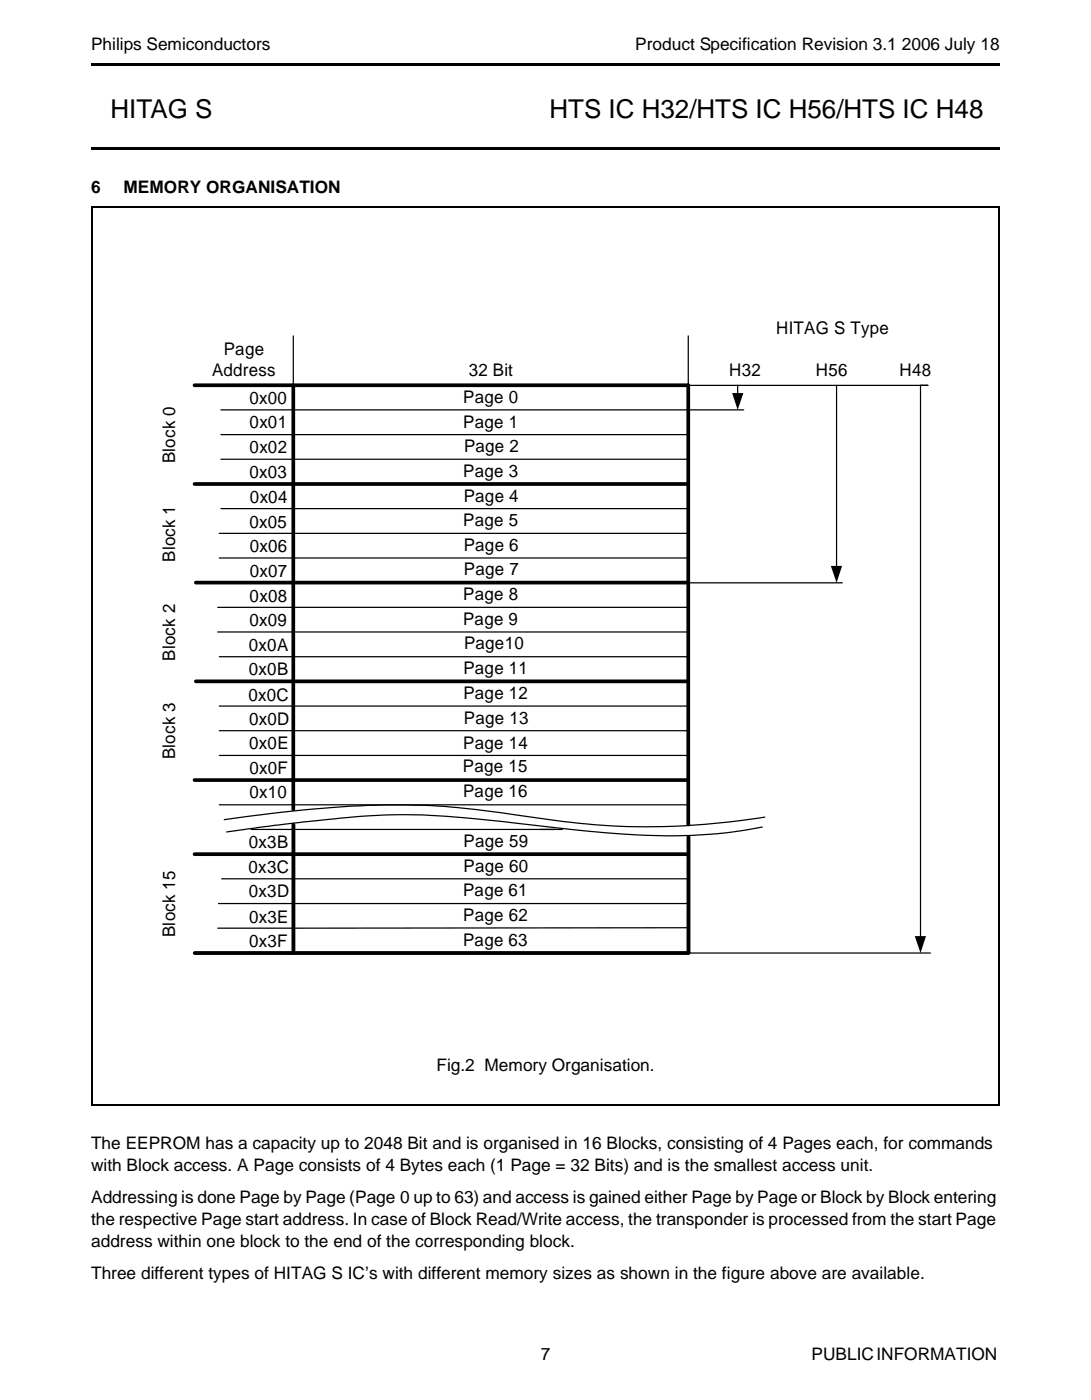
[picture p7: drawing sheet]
<svg xmlns="http://www.w3.org/2000/svg" width="210mm" height="270mm" viewBox="0 0 210 270" stroke-linecap="round" stroke-linejoin="round" font-family="sans-serif">
<defs><g id="words">
<g font-size="5">
<text x="21.3" y="22.7">HITAG S</text>
<text x="105.7" y="22.7">HTS IC H32/HTS IC H56/HTS IC H48</text>
</g>
<g font-size="3.4">
<text x="149.3" y="64.3">HITAG S Type</text>
<text x="43.1" y="68.4">Page</text>
<text x="40.8" y="72.5">Address</text>
<text x="48" y="77.7">0x00</text>
<text x="89.1" y="77.6">Page 0</text>
<text x="90.2" y="72.3">32 Bit</text>
<text x="140.3" y="72.3">H32</text>
<text x="156.9" y="72.3">H56</text>
<text x="173.1" y="72.3">H48</text>
<text x="48" y="82.4">0x01</text>
<text x="89.1" y="82.3">Page 1</text>
<text x="33.7" y="89.2" transform="rotate(-90 33.7 89.2)">Block 0</text>
<text x="48" y="87.2">0x02</text>
<text x="89.3" y="87">Page 2</text>
<text x="48" y="92">0x03</text>
<text x="89.1" y="91.8">Page 3</text>
<text x="48" y="101.6">0x05</text>
<text x="48.1" y="96.9">0x04</text>
<text x="89.1" y="101.2">Page 5</text>
<text x="89.2" y="96.6">Page 4</text>
<text x="48.1" y="106.4">0x06</text>
<text x="89.2" y="106">Page 6</text>
<text x="33.7" y="108.2" transform="rotate(-90 33.7 108.2)">Block 1</text>
<text x="48.1" y="111.1">0x07</text>
<text x="89.2" y="110.8">Page 7</text>
<text x="48" y="115.8">0x08</text>
<text x="89.1" y="115.6">Page 8</text>
<text x="47.9" y="125.3">0x0A</text>
<text x="48" y="120.5">0x09</text>
<text x="89.1" y="120.3">Page 9</text>
<text x="89.3" y="125">Page10</text>
<text x="33.7" y="127.2" transform="rotate(-90 33.7 127.2)">Block 2</text>
<text x="47.9" y="130">0x0B</text>
<text x="89.2" y="129.8">Page 11</text>
<text x="47.8" y="134.9">0x0C</text>
<text x="89.2" y="134.5">Page 12</text>
<text x="47.9" y="139.6">0x0D</text>
<text x="89.2" y="139.3">Page 13</text>
<text x="33.7" y="146.2" transform="rotate(-90 33.7 146.2)">Block 3</text>
<text x="47.9" y="144.3">0x0E</text>
<text x="48" y="149.1">0x0F</text>
<text x="89.1" y="148.6">Page 15</text>
<text x="89.1" y="144.1">Page 14</text>
<text x="48" y="153.7">0x10</text>
<text x="89.1" y="153.5">Page 16</text>
<text x="47.9" y="163.3">0x3B</text>
<text x="89.2" y="163">Page 59</text>
<text x="89.2" y="167.9">Page 60</text>
<text x="47.8" y="168.1">0x3C</text>
<text x="47.9" y="172.8">0x3D</text>
<text x="89.1" y="172.5">Page 61</text>
<text x="47.9" y="177.6">0x3E</text>
<text x="89.1" y="177.3">Page 62</text>
<text x="33.7" y="180.4" transform="rotate(-90 33.7 180.4)">Block 15</text>
<text x="47.9" y="182.4">0x3F</text>
<text x="89.1" y="182.1">Page 63</text>
</g>
<g font-size="3.3">
<text x="17.5" y="9.6">Philips Semiconductors</text>
<text x="122.2" y="9.6">Product Specification Revision 3.1 2006 July 18</text>
<text x="17.5" y="37.1">6</text>
<text x="23.8" y="37.1">MEMORY ORGANISATION</text>
<text x="84" y="206.1">Fig.2 Memory Organisation.</text>
<text x="17.5" y="221.3">The EEPROM has a capacity up to 2048 Bit and is organised in 16 Blocks, consisting of 4 Pages each, for commands</text>
<text x="17.5" y="225.4">with Block access. A Page consists of 4 Bytes each (1 Page = 32 Bits) and is the smallest access unit.</text>
<text x="17.5" y="231.6">Addressing is done Page by Page (Page 0 up to 63) and access is gained either Page by Page or Block by Block entering</text>
<text x="17.5" y="235.8">the respective Page start address. In case of Block Read/Write access, the transponder is processed from the start Page</text>
<text x="17.5" y="240">address within one block to the end of the corresponding block.</text>
<text x="17.5" y="246.2">Three different types of HITAG S IC’s with different memory sizes as shown in the figure above are available.</text>
<text x="104" y="261.9">7</text>
<text x="156.1" y="261.9">PUBLIC INFORMATION</text>
</g>
</g></defs>
<path d="M17.5 12.4h174.9M17.5 28.6h174.9" fill="none" stroke="#000" stroke-width=".42"/>
<path d="M30.6 61.1h148.7v123h-148.7z" fill="#fff"/>
<g fill="none" stroke="#000" stroke-width=".24">
<path d="M42.5 78.9h89.9M56.4 64.7v9.5M132.2 74.2h46.3M132.4 64.7v9.5M132.6 78.9h10.5M141.9 74.2v1.7M161 74.2v35M177.1 74.2v106.3M42.5 88.4h89.9M42.5 97.9h89.9M42.5 83.7h89.7M41.9 116.9h90.5"/>
<path d="M42.2 102.7h90.2M42.2 107.4h90.2M132.5 112.2h29.6M41.9 121.7h90.5M42.2 126.4h90.2M42.2 135.9h90.2M42.2 140.7h90.2M42.2 145.4h90.2M42.2 154.9h90.2M48.3 159.7h59.9M146.7 159.2a101.7 101.7 0 0 1-30.2 1.1l-6.7-.6a377.4 377.4 0 0 0-27.7-2.8 162.4 162.4 0 0 0-25.4 1.5l-13.1 1.8M147.2 157.3a136.8 136.8 0 0 1-45.6-.1l-2.6-.4a149.1 149.1 0 0 0-42.5-.7l-13.4 1.7"/>
<path d="M41.9 178.7h14.5M42 173.9h90.4M42.7 169.2h89.7M132.4 178.6l-75.8 .1M132.8 183.5h46.2"/>
</g>
<path d="M37.4 74.2h95v84.5M56.4 74.4v81.4M37.4 93.2h95M37.7 112.2h94.7M37.7 131.2h94.7M37.4 150.2h95M37.4 164.4h95" fill="none" stroke="#000" stroke-width=".71"/>
<path d="M140.9 75.7h2.1l-1.1 3.2zM159.9 108.9h2.1l-1 3.3zM176 180.2h2.2l-1.1 3.3z" fill="#000"/>
<path d="M56.5 158.8v24.7M132.5 161.1v22.3M37.5 183.5h95" fill="none" stroke="#000" stroke-width=".74"/>
<g fill="#fff">
<path d="M30.6 61.1h148.7z"/>
<path d="M179.3 61.1v123z"/>
<path d="M30.6 184.1h148.7z"/>
<path d="M30.6 61.1v123z"/>
</g>
<path d="M17.6 39.9h174.8M17.6 39.8v172.9M192.3 39.9v172.9M17.5 212.7h174.8" fill="none" stroke="#000" stroke-width=".21"/>
<use href="#words"/>
</svg>
